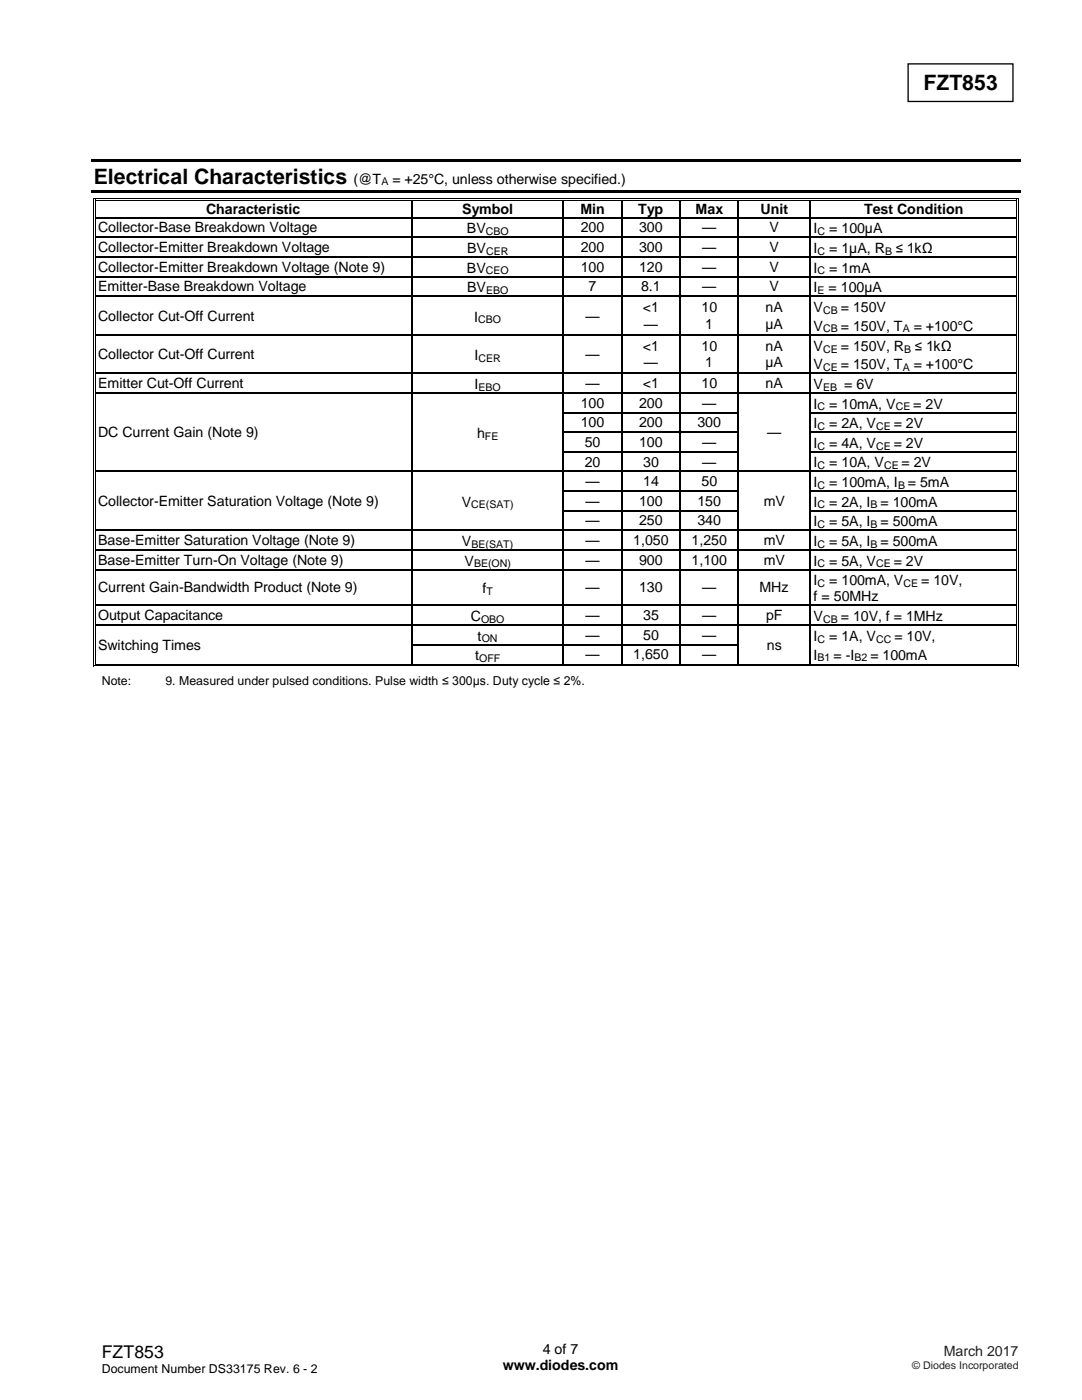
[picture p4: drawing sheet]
<svg xmlns="http://www.w3.org/2000/svg" width="216mm" height="279mm" viewBox="0 0 216 279" stroke-linecap="round" stroke-linejoin="round" font-family="sans-serif">
<defs><g id="words">
<g font-size="4.2">
<text x="184.3" y="18">FZT853</text>
<text x="18.7" y="36.7">Electrical Characteristics</text>
</g>
<text font-size="3.5" x="20.3" y="270.9">FZT853</text>
<g font-size="2.8">
<text x="70.5" y="36.7">(@T</text>
<text x="78.3" y="36.7">= +25°C, unless otherwise specified.)</text>
<text x="19.6" y="46.4">Collector-Base Breakdown Voltage</text>
<text x="41.1" y="42.6">Characteristic</text>
<text x="92.2" y="42.6">Symbol</text>
<text x="93.2" y="46.6">BV</text>
<text x="115.8" y="42.6">Min</text>
<text x="115.9" y="46.4">200</text>
<text x="127.4" y="42.6">Typ</text>
<text x="127.5" y="46.4">300</text>
<text x="138.8" y="42.6">Max</text>
<text x="140.1" y="46.4">—</text>
<text x="151.7" y="42.6">Unit</text>
<text x="153.6" y="46.4">V</text>
<text x="162.3" y="46.6">I</text>
<text x="165.5" y="46.6">= 100µA</text>
<text x="172.5" y="42.6">Test Condition</text>
<text x="19.6" y="50.3">Collector-Emitter Breakdown Voltage</text>
<text x="93.2" y="50.5">BV</text>
<text x="115.9" y="50.3">200</text>
<text x="127.5" y="50.3">300</text>
<text x="140.1" y="50.3">—</text>
<text x="153.6" y="50.3">V</text>
<text x="162.3" y="50.5">I</text>
<text x="165.5" y="50.5">= 1µA, R</text>
<text x="19.6" y="54.2">Collector-Emitter Breakdown Voltage (Note 9)</text>
<text x="19.6" y="58.1">Emitter-Base Breakdown Voltage</text>
<text x="93.2" y="54.4">BV</text>
<text x="93.2" y="58.3">BV</text>
<text x="115.9" y="54.2">100</text>
<text x="117.5" y="58.1">7</text>
<text x="127.5" y="54.2">120</text>
<text x="127.9" y="58.1">8.1</text>
<text x="140.1" y="54.2">—</text>
<text x="140.1" y="58.1">—</text>
<text x="153.6" y="54.2">V</text>
<text x="153.6" y="58.1">V</text>
<text x="162.3" y="54.4">I</text>
<text x="162.3" y="58.3">I</text>
<text x="165.3" y="58.3">= 100µA</text>
<text x="165.5" y="54.4">= 1mA</text>
<text x="19.6" y="64">Collector Cut-Off Current</text>
<text x="94.6" y="64.2">I</text>
<text x="116.8" y="64">—</text>
<text x="128.3" y="62.4">&lt;1</text>
<text x="128.5" y="65.6">—</text>
<text x="140" y="62.4">10</text>
<text x="140.7" y="65.6">1</text>
<text x="152.7" y="65.6">µA</text>
<text x="152.8" y="62.4">nA</text>
<text x="162.3" y="62.4">V</text>
<text x="167.8" y="62.4">= 150V</text>
<text x="19.6" y="71.7">Collector Cut-Off Current</text>
<text x="94.7" y="71.9">I</text>
<text x="116.8" y="71.7">—</text>
<text x="128.3" y="70.1">&lt;1</text>
<text x="140" y="70.1">10</text>
<text x="152.8" y="70.1">nA</text>
<text x="162.3" y="66">V</text>
<text x="162.3" y="70.1">V</text>
<text x="167.8" y="66">= 150V, T</text>
<text x="167.8" y="70.1">= 150V, R</text>
<text x="182.3" y="66">= +100°C</text>
<text x="19.6" y="77.4">Emitter Cut-Off Current</text>
<text x="94.7" y="77.6">I</text>
<text x="116.8" y="77.4">—</text>
<text x="128.3" y="77.4">&lt;1</text>
<text x="128.5" y="73.3">—</text>
<text x="140" y="77.4">10</text>
<text x="140.7" y="73.3">1</text>
<text x="152.7" y="73.3">µA</text>
<text x="152.8" y="77.4">nA</text>
<text x="162.3" y="73.7">V</text>
<text x="162.3" y="77.6">V</text>
<text x="167.8" y="73.7">= 150V, T</text>
<text x="168.4" y="77.6">= 6V</text>
<text x="182.3" y="73.7">= +100°C</text>
<text x="115.9" y="81.4">100</text>
<text x="127.5" y="81.4">200</text>
<text x="140.1" y="81.4">—</text>
<text x="162.3" y="81.5">I</text>
<text x="165.5" y="81.5">= 10mA, V</text>
<text x="182.2" y="81.5">= 2V</text>
<text x="19.6" y="87.2">DC Current Gain (Note 9)</text>
<text x="95.2" y="87.4">h</text>
<text x="115.9" y="85.3">100</text>
<text x="116.7" y="89.2">50</text>
<text x="127.5" y="85.3">200</text>
<text x="127.5" y="89.2">100</text>
<text x="139.2" y="85.3">300</text>
<text x="140.1" y="89.2">—</text>
<text x="153.1" y="87.2">—</text>
<text x="162.3" y="85.4">I</text>
<text x="162.3" y="89.4">I</text>
<text x="165.5" y="85.4">= 2A, V</text>
<text x="165.5" y="89.4">= 4A, V</text>
<text x="178.3" y="85.4">= 2V</text>
<text x="178.3" y="89.4">= 2V</text>
<text x="116.7" y="93.1">20</text>
<text x="128.3" y="93.1">30</text>
<text x="140.1" y="93.1">—</text>
<text x="162.3" y="93.3">I</text>
<text x="165.5" y="93.3">= 10A, V</text>
<text x="179.9" y="93.3">= 2V</text>
<text x="19.6" y="100.9">Collector-Emitter Saturation Voltage (Note 9)</text>
<text x="92.1" y="101.1">V</text>
<text x="116.8" y="97">—</text>
<text x="116.8" y="100.9">—</text>
<text x="127.5" y="100.9">100</text>
<text x="128.3" y="97">14</text>
<text x="139.2" y="100.9">150</text>
<text x="140" y="97">50</text>
<text x="152.4" y="100.9">mV</text>
<text x="162.3" y="97.2">I</text>
<text x="162.3" y="101.1">I</text>
<text x="165.5" y="97.2">= 100mA, I</text>
<text x="165.5" y="101.1">= 2A, I</text>
<text x="175.7" y="101.1">= 100mA</text>
<text x="181.2" y="97.2">= 5mA</text>
<text x="116.8" y="104.8">—</text>
<text x="127.5" y="104.8">250</text>
<text x="139.2" y="104.8">340</text>
<text x="162.3" y="105">I</text>
<text x="165.5" y="105">= 5A, I</text>
<text x="175.7" y="105">= 500mA</text>
<text x="19.6" y="108.8">Base-Emitter Saturation Voltage (Note 9)</text>
<text x="19.6" y="112.7">Base-Emitter Turn-On Voltage (Note 9)</text>
<text x="92.2" y="108.9">V</text>
<text x="92.7" y="112.9">V</text>
<text x="116.8" y="108.8">—</text>
<text x="116.8" y="112.7">—</text>
<text x="126.3" y="108.8">1,050</text>
<text x="127.5" y="112.7">900</text>
<text x="138" y="108.8">1,250</text>
<text x="138" y="112.7">1,100</text>
<text x="152.4" y="108.8">mV</text>
<text x="152.4" y="112.7">mV</text>
<text x="162.3" y="108.9">I</text>
<text x="162.3" y="112.9">I</text>
<text x="165.5" y="108.9">= 5A, I</text>
<text x="165.5" y="112.9">= 5A, V</text>
<text x="175.7" y="108.9">= 500mA</text>
<text x="178.3" y="112.9">= 2V</text>
<text x="19.6" y="118.2">Current Gain-Bandwidth Product (Note 9)</text>
<text x="96.3" y="118.4">f</text>
<text x="116.8" y="118.2">—</text>
<text x="127.5" y="118.2">130</text>
<text x="140.1" y="118.2">—</text>
<text x="151.6" y="118.2">MHz</text>
<text x="162.3" y="116.8">I</text>
<text x="165.5" y="116.8">= 100mA, V</text>
<text x="183.8" y="116.8">= 10V,</text>
<text x="19.6" y="123.8">Output Capacitance</text>
<text x="94" y="123.9">C</text>
<text x="116.8" y="123.8">—</text>
<text x="128.3" y="123.8">35</text>
<text x="140.1" y="123.8">—</text>
<text x="152.8" y="123.8">pF</text>
<text x="162.3" y="120">f = 50MHz</text>
<text x="162.3" y="123.9">V</text>
<text x="167.8" y="123.9">= 10V, f = 1MHz</text>
<text x="19.6" y="129.6">Switching Times</text>
<text x="94.8" y="131.8">t</text>
<text x="95.3" y="127.9">t</text>
<text x="116.8" y="127.7">—</text>
<text x="116.8" y="131.6">—</text>
<text x="126.3" y="131.6">1,650</text>
<text x="128.3" y="127.7">50</text>
<text x="140.1" y="127.7">—</text>
<text x="140.1" y="131.6">—</text>
<text x="153" y="129.6">ns</text>
<text x="162.3" y="128">I</text>
<text x="162.3" y="131.6">I</text>
<text x="165.5" y="128">= 1A, V</text>
<text x="166.3" y="131.6">= -I</text>
<text x="173.7" y="131.6">= 100mA</text>
<text x="178.5" y="128">= 10V,</text>
<text x="100.3" y="273.5">www.diodes.com</text>
<text x="108.3" y="270.2">4 of 7</text>
</g>
<text font-size="2.8" fill="#231f20" x="188.3" y="270.6">March 2017</text>
<g font-size="2.7">
<text x="178.7" y="50.5">≤ 1kΩ</text>
<text x="182.5" y="70.1">≤ 1kΩ</text>
</g>
<g font-size="2.5">
<text x="20.3" y="136.7">Note:</text>
<text x="33" y="136.7">9. Measured under pulsed conditions. Pulse width ≤ 300µs. Duty cycle ≤ 2%.</text>
<text x="20.3" y="274">Document Number DS33175 Rev. 6 - 2</text>
</g>
<g font-size="2.1">
<text x="76.1" y="37">A</text>
<text x="97" y="46.9">CBO</text>
<text x="163.1" y="46.9">C</text>
<text x="97" y="50.8">CER</text>
<text x="163.1" y="50.8">C</text>
<text x="176.6" y="50.8">B</text>
<text x="97" y="54.7">CEO</text>
<text x="97" y="58.6">EBO</text>
<text x="163.1" y="54.7">C</text>
<text x="163.1" y="58.6">E</text>
<text x="95.4" y="64.5">CBO</text>
<text x="164.2" y="62.7">CB</text>
<text x="164.2" y="66.3">CB</text>
<text x="164.2" y="70.4">CE</text>
<text x="180.1" y="66.3">A</text>
<text x="180.4" y="70.4">B</text>
<text x="95.5" y="72.2">CER</text>
<text x="95.5" y="77.9">EBO</text>
<text x="164.2" y="74">CE</text>
<text x="164.2" y="77.9">EB</text>
<text x="180.1" y="74">A</text>
<text x="163.1" y="81.9">C</text>
<text x="178.7" y="81.9">CE</text>
<text x="96.7" y="87.7">FE</text>
<text x="163.1" y="85.8">C</text>
<text x="163.1" y="89.7">C</text>
<text x="174.8" y="85.8">CE</text>
<text x="174.8" y="89.7">CE</text>
<text x="163.1" y="93.6">C</text>
<text x="176.4" y="93.6">CE</text>
<text x="94" y="101.4">CE(SAT)</text>
<text x="163.1" y="97.6">C</text>
<text x="163.1" y="101.4">C</text>
<text x="173.7" y="101.4">B</text>
<text x="179.2" y="97.6">B</text>
<text x="163.1" y="105.4">C</text>
<text x="173.7" y="105.4">B</text>
<text x="94.1" y="109.3">BE(SAT)</text>
<text x="94.6" y="113.2">BE(ON)</text>
<text x="163.1" y="109.3">C</text>
<text x="163.1" y="113.2">C</text>
<text x="173.7" y="109.3">B</text>
<text x="174.8" y="113.2">CE</text>
<text x="97.1" y="118.7">T</text>
<text x="163.1" y="117.1">C</text>
<text x="180.3" y="117.1">CE</text>
<text x="96" y="124.3">OBO</text>
<text x="164.2" y="124.3">CB</text>
<text x="96.1" y="128.2">ON</text>
<text x="163.1" y="128.3">C</text>
<text x="163.1" y="132">B1</text>
<text x="170.5" y="132">B2</text>
<text x="174.8" y="128.3">CC</text>
<text x="95.6" y="132.1">OFF</text>
</g>
<text font-size="2.1" fill="#231f20" x="182" y="273.2">© Diodes Incorporated</text>
</g></defs>
<path d="M181.2 12.8h20.9v7.4h-20.9z" fill="none" stroke="#000" stroke-width=".26"/>
<g fill="#000">
<path d="M18.2 31.8h185.5v.5h-185.5z" fill-rule="evenodd"/>
<path d="M18.2 38h185.5v.5h-185.5z" fill-rule="evenodd"/>
<path d="M18.6 39.5h.5v.2h-.5z" fill-rule="evenodd"/>
<path d="M82.1 39.5h.6v.2h-.6z" fill-rule="evenodd"/>
<path d="M112.3 39.5h.5v.2h-.5z" fill-rule="evenodd"/>
<path d="M123.9 39.5h.5v.2h-.5z" fill-rule="evenodd"/>
<path d="M135.6 39.5h.5v.2h-.5z" fill-rule="evenodd"/>
<path d="M147.2 39.5h.5v.2h-.5z" fill-rule="evenodd"/>
<path d="M161.5 39.5h.5v.2h-.5z" fill-rule="evenodd"/>
<path d="M202.8 39.5h.5v.2h-.5z" fill-rule="evenodd"/>
<path d="M18.6 39.5h.2v.6h-.2z" fill-rule="evenodd"/>
<path d="M18.6 43.3h.2v.3h-.2z" fill-rule="evenodd"/>
<path d="M18.6 47.3h.2v.2h-.2z" fill-rule="evenodd"/>
<path d="M18.6 51.1h.2v.3h-.2z" fill-rule="evenodd"/>
<path d="M18.6 55.1h.2v.2h-.2z" fill-rule="evenodd"/>
<path d="M18.6 59h.2v.2h-.2z" fill-rule="evenodd"/>
<path d="M18.9 39.9h.2v.2h-.2z" fill-rule="evenodd"/>
<path d="M18.9 39.9h.2v.2h-.2z" fill-rule="evenodd"/>
<path d="M18.9 43.3h.2v.3h-.2z" fill-rule="evenodd"/>
<path d="M18.9 47.3h.2v.2h-.2z" fill-rule="evenodd"/>
<path d="M18.9 51.1h.2v.3h-.2z" fill-rule="evenodd"/>
<path d="M18.9 55.1h.2v.2h-.2z" fill-rule="evenodd"/>
<path d="M18.9 59h.2v.2h-.2z" fill-rule="evenodd"/>
<path d="M82.1 40.1h.3z" fill-rule="evenodd"/>
<path d="M82.1 39.9h.6v.2h-.6z" fill-rule="evenodd"/>
<path d="M82.1 43.3h.3v.3h-.3z" fill-rule="evenodd"/>
<path d="M82.1 47.3h.3v.2h-.3z" fill-rule="evenodd"/>
<path d="M82.1 51.1h.3v.3h-.3z" fill-rule="evenodd"/>
<path d="M82.1 55.1h.3v.2h-.3z" fill-rule="evenodd"/>
<path d="M82.1 59h.3v.2h-.3z" fill-rule="evenodd"/>
<path d="M112.3 40.1h.2z" fill-rule="evenodd"/>
<path d="M112.3 39.9h.5v.2h-.5z" fill-rule="evenodd"/>
<path d="M112.3 43.3h.2v.3h-.2z" fill-rule="evenodd"/>
<path d="M112.3 47.3h.2v.2h-.2z" fill-rule="evenodd"/>
<path d="M112.3 51.1h.2v.3h-.2z" fill-rule="evenodd"/>
<path d="M112.3 55.1h.2v.2h-.2z" fill-rule="evenodd"/>
<path d="M112.3 59h.2v.2h-.2z" fill-rule="evenodd"/>
<path d="M123.9 40.1h.3z" fill-rule="evenodd"/>
<path d="M123.9 39.9h.5v.2h-.5z" fill-rule="evenodd"/>
<path d="M123.9 43.3h.3v.3h-.3z" fill-rule="evenodd"/>
<path d="M123.9 47.3h.3v.2h-.3z" fill-rule="evenodd"/>
<path d="M123.9 51.1h.3v.3h-.3z" fill-rule="evenodd"/>
<path d="M123.9 55.1h.3v.2h-.3z" fill-rule="evenodd"/>
<path d="M123.9 59h.3v.2h-.3z" fill-rule="evenodd"/>
<path d="M135.6 40.1h.2z" fill-rule="evenodd"/>
<path d="M135.6 39.9h.5v.2h-.5z" fill-rule="evenodd"/>
<path d="M135.6 43.3h.2v.3h-.2z" fill-rule="evenodd"/>
<path d="M135.6 47.3h.2v.2h-.2z" fill-rule="evenodd"/>
<path d="M135.6 51.1h.2v.3h-.2z" fill-rule="evenodd"/>
<path d="M135.6 55.1h.2v.2h-.2z" fill-rule="evenodd"/>
<path d="M135.6 59h.2v.2h-.2z" fill-rule="evenodd"/>
<path d="M147.2 40.1h.3z" fill-rule="evenodd"/>
<path d="M147.2 39.9h.5v.2h-.5z" fill-rule="evenodd"/>
<path d="M147.2 43.3h.3v.3h-.3z" fill-rule="evenodd"/>
<path d="M147.2 47.3h.3v.2h-.3z" fill-rule="evenodd"/>
<path d="M147.2 51.1h.3v.3h-.3z" fill-rule="evenodd"/>
<path d="M147.2 55.1h.3v.2h-.3z" fill-rule="evenodd"/>
<path d="M147.2 59h.3v.2h-.3z" fill-rule="evenodd"/>
<path d="M161.5 40.1h.3z" fill-rule="evenodd"/>
<path d="M161.5 39.9h.5v.2h-.5z" fill-rule="evenodd"/>
<path d="M161.5 43.3h.3v.3h-.3z" fill-rule="evenodd"/>
<path d="M161.5 47.3h.3v.2h-.3z" fill-rule="evenodd"/>
<path d="M161.5 51.1h.3v.3h-.3z" fill-rule="evenodd"/>
<path d="M161.5 55.1h.3v.2h-.3z" fill-rule="evenodd"/>
<path d="M161.5 59h.3v.2h-.3z" fill-rule="evenodd"/>
<path d="M202.8 39.9h.1v.2h-.1z" fill-rule="evenodd"/>
<path d="M202.8 39.9h.1v.2h-.1z" fill-rule="evenodd"/>
<path d="M202.8 43.3h.1v.3h-.1z" fill-rule="evenodd"/>
<path d="M202.8 47.3h.1v.2h-.1z" fill-rule="evenodd"/>
<path d="M202.8 51.1h.1v.3h-.1z" fill-rule="evenodd"/>
<path d="M202.8 55.1h.1v.2h-.1z" fill-rule="evenodd"/>
<path d="M202.8 59h.1v.2h-.1z" fill-rule="evenodd"/>
<path d="M203.1 39.5h.2v.6h-.2z" fill-rule="evenodd"/>
<path d="M203.1 43.3h.2v.3h-.2z" fill-rule="evenodd"/>
<path d="M203.1 47.3h.2v.2h-.2z" fill-rule="evenodd"/>
<path d="M203.1 51.1h.2v.3h-.2z" fill-rule="evenodd"/>
<path d="M203.1 55.1h.2v.2h-.2z" fill-rule="evenodd"/>
<path d="M203.1 59h.2v.2h-.2z" fill-rule="evenodd"/>
<path d="M18.6 66.8h.2v.3h-.2z" fill-rule="evenodd"/>
<path d="M18.6 74.4h.2v.2h-.2z" fill-rule="evenodd"/>
<path d="M18.6 78.3h.2v.2h-.2z" fill-rule="evenodd"/>
<path d="M18.9 66.8h.2v.3h-.2z" fill-rule="evenodd"/>
<path d="M18.9 74.4h.2v.2h-.2z" fill-rule="evenodd"/>
<path d="M18.9 78.3h.2v.2h-.2z" fill-rule="evenodd"/>
<path d="M82.1 66.8h.3v.3h-.3z" fill-rule="evenodd"/>
<path d="M82.1 74.4h.3v.2h-.3z" fill-rule="evenodd"/>
<path d="M82.1 78.3h.3v.2h-.3z" fill-rule="evenodd"/>
<path d="M112.3 66.8h.2v.3h-.2z" fill-rule="evenodd"/>
<path d="M112.3 74.4h.2v.2h-.2z" fill-rule="evenodd"/>
<path d="M112.3 78.3h.2v.2h-.2z" fill-rule="evenodd"/>
<path d="M123.9 66.8h.3v.3h-.3z" fill-rule="evenodd"/>
<path d="M123.9 74.4h.3v.2h-.3z" fill-rule="evenodd"/>
<path d="M123.9 78.3h.3v.2h-.3z" fill-rule="evenodd"/>
<path d="M135.6 66.8h.2v.3h-.2z" fill-rule="evenodd"/>
<path d="M135.6 74.4h.2v.2h-.2z" fill-rule="evenodd"/>
<path d="M135.6 78.3h.2v.2h-.2z" fill-rule="evenodd"/>
<path d="M147.2 66.8h.3v.3h-.3z" fill-rule="evenodd"/>
<path d="M147.2 74.4h.3v.2h-.3z" fill-rule="evenodd"/>
<path d="M147.2 78.3h.3v.2h-.3z" fill-rule="evenodd"/>
<path d="M161.5 66.8h.3v.3h-.3z" fill-rule="evenodd"/>
<path d="M161.5 74.4h.3v.2h-.3z" fill-rule="evenodd"/>
<path d="M161.5 78.3h.3v.2h-.3z" fill-rule="evenodd"/>
<path d="M202.8 66.8h.1v.3h-.1z" fill-rule="evenodd"/>
<path d="M202.8 74.4h.1v.2h-.1z" fill-rule="evenodd"/>
<path d="M202.8 78.3h.1v.2h-.1z" fill-rule="evenodd"/>
<path d="M203.1 66.8h.2v.3h-.2z" fill-rule="evenodd"/>
<path d="M203.1 74.4h.2v.2h-.2z" fill-rule="evenodd"/>
<path d="M203.1 78.3h.2v.2h-.2z" fill-rule="evenodd"/>
<path d="M18.6 82.2h.2v.3h-.2z" fill-rule="evenodd"/>
<path d="M18.6 86.1h.2v.3h-.2z" fill-rule="evenodd"/>
<path d="M18.6 90.1h.2v.2h-.2z" fill-rule="evenodd"/>
<path d="M18.6 94h.2v.2h-.2z" fill-rule="evenodd"/>
<path d="M18.6 97.9h.2v.2h-.2z" fill-rule="evenodd"/>
<path d="M18.9 82.2h.2v.3h-.2z" fill-rule="evenodd"/>
<path d="M18.9 86.1h.2v.3h-.2z" fill-rule="evenodd"/>
<path d="M18.9 90.1h.2v.2h-.2z" fill-rule="evenodd"/>
<path d="M18.9 94h.2v.2h-.2z" fill-rule="evenodd"/>
<path d="M18.9 97.9h.2v.2h-.2z" fill-rule="evenodd"/>
<path d="M82.1 82.2h.3v.3h-.3z" fill-rule="evenodd"/>
<path d="M82.1 86.1h.3v.3h-.3z" fill-rule="evenodd"/>
<path d="M82.1 90.1h.3v.2h-.3z" fill-rule="evenodd"/>
<path d="M82.1 94h.3v.2h-.3z" fill-rule="evenodd"/>
<path d="M82.1 97.9h.3v.2h-.3z" fill-rule="evenodd"/>
<path d="M112.3 82.2h.2v.3h-.2z" fill-rule="evenodd"/>
<path d="M112.3 86.1h.2v.3h-.2z" fill-rule="evenodd"/>
<path d="M112.3 90.1h.2v.2h-.2z" fill-rule="evenodd"/>
<path d="M112.3 94h.2v.2h-.2z" fill-rule="evenodd"/>
<path d="M112.3 97.9h.2v.2h-.2z" fill-rule="evenodd"/>
<path d="M123.9 82.2h.3v.3h-.3z" fill-rule="evenodd"/>
<path d="M123.9 86.1h.3v.3h-.3z" fill-rule="evenodd"/>
<path d="M123.9 90.1h.3v.2h-.3z" fill-rule="evenodd"/>
<path d="M123.9 94h.3v.2h-.3z" fill-rule="evenodd"/>
<path d="M123.9 97.9h.3v.2h-.3z" fill-rule="evenodd"/>
<path d="M135.6 82.2h.2v.3h-.2z" fill-rule="evenodd"/>
<path d="M135.6 86.1h.2v.3h-.2z" fill-rule="evenodd"/>
<path d="M135.6 90.1h.2v.2h-.2z" fill-rule="evenodd"/>
<path d="M135.6 94h.2v.2h-.2z" fill-rule="evenodd"/>
<path d="M135.6 97.9h.2v.2h-.2z" fill-rule="evenodd"/>
<path d="M147.2 82.2h.3v.3h-.3z" fill-rule="evenodd"/>
<path d="M147.2 86.1h.3v.3h-.3z" fill-rule="evenodd"/>
<path d="M147.2 90.1h.3v.2h-.3z" fill-rule="evenodd"/>
<path d="M147.2 94h.3v.2h-.3z" fill-rule="evenodd"/>
<path d="M147.2 97.9h.3v.2h-.3z" fill-rule="evenodd"/>
<path d="M161.5 82.2h.3v.3h-.3z" fill-rule="evenodd"/>
<path d="M161.5 86.1h.3v.3h-.3z" fill-rule="evenodd"/>
<path d="M161.5 90.1h.3v.2h-.3z" fill-rule="evenodd"/>
<path d="M161.5 94h.3v.2h-.3z" fill-rule="evenodd"/>
<path d="M161.5 97.9h.3v.2h-.3z" fill-rule="evenodd"/>
<path d="M202.8 82.2h.1v.3h-.1z" fill-rule="evenodd"/>
<path d="M202.8 86.1h.1v.3h-.1z" fill-rule="evenodd"/>
<path d="M202.8 90.1h.1v.2h-.1z" fill-rule="evenodd"/>
<path d="M202.8 94h.1v.2h-.1z" fill-rule="evenodd"/>
<path d="M202.8 97.9h.1v.2h-.1z" fill-rule="evenodd"/>
<path d="M203.1 82.2h.2v.3h-.2z" fill-rule="evenodd"/>
<path d="M203.1 86.1h.2v.3h-.2z" fill-rule="evenodd"/>
<path d="M203.1 90.1h.2v.2h-.2z" fill-rule="evenodd"/>
<path d="M203.1 94h.2v.2h-.2z" fill-rule="evenodd"/>
<path d="M203.1 97.9h.2v.2h-.2z" fill-rule="evenodd"/>
<path d="M18.6 101.8h.2v.2h-.2z" fill-rule="evenodd"/>
<path d="M18.6 105.7h.2v.3h-.2z" fill-rule="evenodd"/>
<path d="M18.6 109.6h.2v.3h-.2z" fill-rule="evenodd"/>
<path d="M18.6 113.6h.2v.2h-.2z" fill-rule="evenodd"/>
<path d="M18.9 101.8h.2v.2h-.2z" fill-rule="evenodd"/>
<path d="M18.9 105.7h.2v.3h-.2z" fill-rule="evenodd"/>
<path d="M18.9 109.6h.2v.3h-.2z" fill-rule="evenodd"/>
<path d="M18.9 113.6h.2v.2h-.2z" fill-rule="evenodd"/>
<path d="M82.1 101.8h.3v.2h-.3z" fill-rule="evenodd"/>
<path d="M82.1 105.7h.3v.3h-.3z" fill-rule="evenodd"/>
<path d="M82.1 109.6h.3v.3h-.3z" fill-rule="evenodd"/>
<path d="M82.1 113.6h.3v.2h-.3z" fill-rule="evenodd"/>
<path d="M112.3 101.8h.2v.2h-.2z" fill-rule="evenodd"/>
<path d="M112.3 105.7h.2v.3h-.2z" fill-rule="evenodd"/>
<path d="M112.3 109.6h.2v.3h-.2z" fill-rule="evenodd"/>
<path d="M112.3 113.6h.2v.2h-.2z" fill-rule="evenodd"/>
<path d="M123.9 101.8h.3v.2h-.3z" fill-rule="evenodd"/>
<path d="M123.9 105.7h.3v.3h-.3z" fill-rule="evenodd"/>
<path d="M123.9 109.6h.3v.3h-.3z" fill-rule="evenodd"/>
<path d="M123.9 113.6h.3v.2h-.3z" fill-rule="evenodd"/>
<path d="M135.6 101.8h.2v.2h-.2z" fill-rule="evenodd"/>
<path d="M135.6 105.7h.2v.3h-.2z" fill-rule="evenodd"/>
<path d="M135.6 109.6h.2v.3h-.2z" fill-rule="evenodd"/>
<path d="M135.6 113.6h.2v.2h-.2z" fill-rule="evenodd"/>
<path d="M147.2 101.8h.3v.2h-.3z" fill-rule="evenodd"/>
<path d="M147.2 105.7h.3v.3h-.3z" fill-rule="evenodd"/>
<path d="M147.2 109.6h.3v.3h-.3z" fill-rule="evenodd"/>
<path d="M147.2 113.6h.3v.2h-.3z" fill-rule="evenodd"/>
<path d="M161.5 101.8h.3v.2h-.3z" fill-rule="evenodd"/>
<path d="M161.5 105.7h.3v.3h-.3z" fill-rule="evenodd"/>
<path d="M161.5 109.6h.3v.3h-.3z" fill-rule="evenodd"/>
<path d="M161.5 113.6h.3v.2h-.3z" fill-rule="evenodd"/>
<path d="M202.8 101.8h.1v.2h-.1z" fill-rule="evenodd"/>
<path d="M202.8 105.7h.1v.3h-.1z" fill-rule="evenodd"/>
<path d="M202.8 109.6h.1v.3h-.1z" fill-rule="evenodd"/>
<path d="M202.8 113.6h.1v.2h-.1z" fill-rule="evenodd"/>
<path d="M203.1 101.8h.2v.2h-.2z" fill-rule="evenodd"/>
<path d="M203.1 105.7h.2v.3h-.2z" fill-rule="evenodd"/>
<path d="M203.1 109.6h.2v.3h-.2z" fill-rule="evenodd"/>
<path d="M203.1 113.6h.2v.2h-.2z" fill-rule="evenodd"/>
<path d="M18.6 120.7h.2v.3h-.2z" fill-rule="evenodd"/>
<path d="M18.6 124.6h.2v.3h-.2z" fill-rule="evenodd"/>
<path d="M18.6 128.5h.2v.3h-.2z" fill-rule="evenodd"/>
<path d="M18.6 132.5h.2v.5h-.2z" fill-rule="evenodd"/>
<path d="M18.6 132.8h.5v.2h-.5z" fill-rule="evenodd"/>
<path d="M18.9 120.7h.2v.3h-.2z" fill-rule="evenodd"/>
<path d="M18.9 124.6h.2v.3h-.2z" fill-rule="evenodd"/>
<path d="M18.9 128.5h.2v.3h-.2z" fill-rule="evenodd"/>
<path d="M18.9 132.5h.2v.1h-.2z" fill-rule="evenodd"/>
<path d="M18.9 132.5h.2v.1h-.2z" fill-rule="evenodd"/>
<path d="M82.1 120.7h.3v.3h-.3z" fill-rule="evenodd"/>
<path d="M82.1 124.6h.3v.3h-.3z" fill-rule="evenodd"/>
<path d="M82.1 128.5h.3v.3h-.3z" fill-rule="evenodd"/>
<path d="M82.1 132.5h.6v.1h-.6z" fill-rule="evenodd"/>
<path d="M82.1 132.8h.6v.2h-.6z" fill-rule="evenodd"/>
<path d="M112.3 120.7h.2v.3h-.2z" fill-rule="evenodd"/>
<path d="M112.3 124.6h.2v.3h-.2z" fill-rule="evenodd"/>
<path d="M112.3 128.5h.2v.3h-.2z" fill-rule="evenodd"/>
<path d="M112.3 132.5h.5v.1h-.5z" fill-rule="evenodd"/>
<path d="M112.3 132.8h.5v.2h-.5z" fill-rule="evenodd"/>
<path d="M123.9 120.7h.3v.3h-.3z" fill-rule="evenodd"/>
<path d="M123.9 124.6h.3v.3h-.3z" fill-rule="evenodd"/>
<path d="M123.9 128.5h.3v.3h-.3z" fill-rule="evenodd"/>
<path d="M123.9 132.5h.5v.1h-.5z" fill-rule="evenodd"/>
<path d="M123.9 132.8h.5v.2h-.5z" fill-rule="evenodd"/>
<path d="M135.6 120.7h.2v.3h-.2z" fill-rule="evenodd"/>
<path d="M135.6 124.6h.2v.3h-.2z" fill-rule="evenodd"/>
<path d="M135.6 128.5h.2v.3h-.2z" fill-rule="evenodd"/>
<path d="M135.6 132.5h.5v.1h-.5z" fill-rule="evenodd"/>
<path d="M135.6 132.8h.5v.2h-.5z" fill-rule="evenodd"/>
<path d="M147.2 120.7h.3v.3h-.3z" fill-rule="evenodd"/>
<path d="M147.2 124.6h.3v.3h-.3z" fill-rule="evenodd"/>
<path d="M147.2 128.5h.3v.3h-.3z" fill-rule="evenodd"/>
<path d="M147.2 132.5h.5v.1h-.5z" fill-rule="evenodd"/>
<path d="M147.2 132.8h.5v.2h-.5z" fill-rule="evenodd"/>
<path d="M161.5 120.7h.3v.3h-.3z" fill-rule="evenodd"/>
<path d="M161.5 124.6h.3v.3h-.3z" fill-rule="evenodd"/>
<path d="M161.5 128.5h.3v.3h-.3z" fill-rule="evenodd"/>
<path d="M161.5 132.5h.5v.1h-.5z" fill-rule="evenodd"/>
<path d="M161.5 132.8h.5v.2h-.5z" fill-rule="evenodd"/>
<path d="M202.8 120.7h.1v.3h-.1z" fill-rule="evenodd"/>
<path d="M202.8 124.6h.1v.3h-.1z" fill-rule="evenodd"/>
<path d="M202.8 128.5h.1v.3h-.1z" fill-rule="evenodd"/>
<path d="M202.8 132.8h.5v.2h-.5z" fill-rule="evenodd"/>
<path d="M202.8 132.5h.1v.1h-.1z" fill-rule="evenodd"/>
<path d="M202.8 132.5h.1v.1h-.1z" fill-rule="evenodd"/>
<path d="M203.1 120.7h.2v.3h-.2z" fill-rule="evenodd"/>
<path d="M203.1 124.6h.2v.3h-.2z" fill-rule="evenodd"/>
<path d="M203.1 128.5h.2v.3h-.2z" fill-rule="evenodd"/>
<path d="M203.1 132.5h.2v.5h-.2z" fill-rule="evenodd"/>
</g>
<g fill="none" stroke="#000" stroke-width=".2">
<path d="M19.1 39.6h63M19.1 40h63M82.7 39.6h29.6M82.7 40h29.6M112.8 39.6h11.1M112.8 40h11.1M124.4 39.6h11.2M124.4 40h11.2M136.1 39.6h11.1M136.1 40h11.1M147.7 39.6h13.8M147.7 40h13.8"/>
<path d="M162 39.6h40.8M162 40h40.8M18.7 40.1v3.2M18.7 43.6v3.7M18.7 47.5v3.6M18.7 51.4v3.7M18.7 55.3v3.7M18.7 59.2v7.6M19 40.1v3.2M19 43.6v3.7M19 47.5v3.6M19 51.4v3.7"/>
<path d="M19 55.3v3.7M19 59.2v7.6M202.9 40.1v3.2M202.9 43.6v3.7M202.9 47.5v3.6M202.9 51.4v3.7M202.9 55.3v3.7M202.9 59.2v7.6M203.2 40.1v3.2M203.2 43.6v3.7M203.2 47.5v3.6M203.2 51.4v3.7"/>
<path d="M203.2 55.3v3.7M203.2 59.2v7.6M18.7 67.1v7.3M18.7 74.6v3.7M18.7 78.5v3.7M19 67.1v7.3M19 74.6v3.7M19 78.5v3.7M202.9 67.1v7.3M202.9 74.6v3.7M202.9 78.5v3.7M203.2 67.1v7.3"/>
<path d="M203.2 74.6v3.7M203.2 78.5v3.7M18.7 82.5v3.6M18.7 86.4v3.7M18.7 90.3v3.7M18.7 94.2v3.7M18.7 98.1v3.7M19 82.5v3.6M19 86.4v3.7M19 90.3v3.7M19 94.2v3.7M19 98.1v3.7"/>
<path d="M202.9 82.5v3.6M202.9 86.4v3.7M202.9 90.3v3.7M202.9 94.2v3.7M202.9 98.1v3.7M203.2 82.5v3.6M203.2 86.4v3.7M203.2 90.3v3.7M203.2 94.2v3.7M203.2 98.1v3.7M18.7 102v3.7M18.7 106v3.6"/>
<path d="M18.7 109.9v3.7M18.7 113.8v6.9M19 102v3.7M19 106v3.6M19 109.9v3.7M19 113.8v6.9M202.9 102v3.7M202.9 106v3.6M202.9 109.9v3.7M202.9 113.8v6.9M203.2 102v3.7M203.2 106v3.6"/>
<path d="M203.2 109.9v3.7M203.2 113.8v6.9M18.7 121v3.6M18.7 124.9v3.6M18.7 128.8v3.7M19 121v3.6M19 124.9v3.6M19 128.8v3.7M19.1 132.9h63M19.1 132.6h63M82.7 132.9h29.6M82.7 132.6h29.6"/>
<path d="M112.8 132.9h11.1M112.8 132.6h11.1M124.4 132.9h11.2M124.4 132.6h11.2M136.1 132.9h11.1M136.1 132.6h11.1M147.7 132.9h13.8M147.7 132.6h13.8M162 132.9h40.8M162 132.6h40.8M202.9 121v3.6M202.9 124.9v3.6"/>
<path d="M202.9 128.8v3.7M203.2 121v3.6M203.2 124.9v3.6M203.2 128.8v3.7"/>
</g>
<g fill="none" stroke="#000" stroke-width=".25">
<path d="M19.1 43.4h63M19.1 47.4h63M19.1 51.3h63M19.1 55.2h63M19.1 59.1h63M82.3 40.1v3.2M82.3 43.6v3.7M82.3 47.5v3.6M82.3 51.4v3.7M82.3 55.3v3.7M82.3 59.2v7.6M82.4 43.4h29.9"/>
<path d="M82.4 47.4h29.9M82.4 51.3h29.9M82.4 55.2h29.9M82.4 59.1h29.9M112.4 40.1v3.2M112.4 43.6v3.7M112.4 47.5v3.6M112.4 51.4v3.7M112.4 55.3v3.7M112.4 59.2v7.6M112.5 43.4h11.4M112.5 47.4h11.4"/>
<path d="M112.5 51.3h11.4M112.5 55.2h11.4M112.5 59.1h11.4M124.1 40.1v3.2M124.1 43.6v3.7M124.1 47.5v3.6M124.1 51.4v3.7M124.1 55.3v3.7M124.1 59.2v7.6M124.2 43.4h11.4M124.2 47.4h11.4M124.2 51.3h11.4"/>
<path d="M124.2 55.2h11.4M124.2 59.1h11.4M135.7 40.1v3.2M135.7 43.6v3.7M135.7 47.5v3.6M135.7 51.4v3.7M135.7 55.3v3.7M135.7 59.2v7.6M135.8 43.4h11.4M135.8 47.4h11.4M135.8 51.3h11.4M135.8 55.2h11.4"/>
<path d="M135.8 59.1h11.4M147.3 40.1v3.2M147.3 43.6v3.7M147.3 47.5v3.6M147.3 51.4v3.7M147.3 55.3v3.7M147.3 59.2v7.6M147.5 43.4h14M147.5 47.4h14M147.5 51.3h14M147.5 55.2h14M147.5 59.1h14"/>
<path d="M161.7 40.1v3.2M161.7 43.6v3.7M161.7 47.5v3.6M161.7 51.4v3.7M161.7 55.3v3.7M161.7 59.2v7.6M161.8 43.4h41M161.8 47.4h41M161.8 51.3h41M161.8 55.2h41M161.8 59.1h41M19.1 66.9h63"/>
<path d="M19.1 74.5h63M19.1 78.4h63M82.3 67.1v7.3M82.3 74.6v3.7M82.3 78.5v3.7M82.4 66.9h29.9M82.4 74.5h29.9M82.4 78.4h29.9M112.4 67.1v7.3M112.4 74.6v3.7M112.4 78.5v3.7M112.5 66.9h11.4"/>
<path d="M112.5 74.5h11.4M112.5 78.4h11.4M124.1 67.1v7.3M124.1 74.6v3.7M124.1 78.5v3.7M124.2 66.9h11.4M124.2 74.5h11.4M124.2 78.4h11.4M135.7 67.1v7.3M135.7 74.6v3.7M135.7 78.5v3.7M135.8 66.9h11.4"/>
<path d="M135.8 74.5h11.4M135.8 78.4h11.4M147.3 67.1v7.3M147.3 74.6v3.7M147.3 78.5v3.7M147.5 66.9h14M147.5 74.5h14M147.5 78.4h14M161.7 67.1v7.3M161.7 74.6v3.7M161.7 78.5v3.7M161.8 66.9h41"/>
<path d="M161.8 74.5h41M161.8 78.4h41M19.1 94.1h63M82.3 82.5v3.6M82.3 86.4v3.7M82.3 90.3v3.7M82.3 94.2v3.7M82.3 98.1v3.7M82.4 94.1h29.9M112.4 82.5v3.6M112.4 86.4v3.7M112.4 90.3v3.7"/>
<path d="M112.4 94.2v3.7M112.4 98.1v3.7M112.5 82.3h11.4M112.5 86.2h11.4M112.5 90.2h11.4M112.5 94.1h11.4M112.5 98h11.4M124.1 82.5v3.6M124.1 86.4v3.7M124.1 90.3v3.7M124.1 94.2v3.7M124.1 98.1v3.7"/>
<path d="M124.2 82.3h11.4M124.2 86.2h11.4M124.2 90.2h11.4M124.2 94.1h11.4M124.2 98h11.4M135.7 82.5v3.6M135.7 86.4v3.7M135.7 90.3v3.7M135.7 94.2v3.7M135.7 98.1v3.7M135.8 82.3h11.4M135.8 86.2h11.4"/>
<path d="M135.8 90.2h11.4M135.8 94.1h11.4M135.8 98h11.4M147.3 82.5v3.6M147.3 86.4v3.7M147.3 90.3v3.7M147.3 94.2v3.7M147.3 98.1v3.7M147.5 94.1h14M161.7 82.5v3.6M161.7 86.4v3.7M161.7 90.3v3.7"/>
<path d="M161.7 94.2v3.7M161.7 98.1v3.7M161.8 82.3h41M161.8 86.2h41M161.8 90.2h41M161.8 94.1h41M161.8 98h41M19.1 105.9h63M19.1 109.7h63M19.1 113.7h63M82.3 102v3.7M82.3 106v3.6"/>
<path d="M82.3 109.9v3.7M82.3 113.8v6.9M82.4 105.9h29.9M82.4 109.7h29.9M82.4 113.7h29.9M112.4 102v3.7M112.4 106v3.6M112.4 109.9v3.7M112.4 113.8v6.9M112.5 101.9h11.4M112.5 105.9h11.4M112.5 109.7h11.4"/>
<path d="M112.5 113.7h11.4M124.1 102v3.7M124.1 106v3.6M124.1 109.9v3.7M124.1 113.8v6.9M124.2 101.9h11.4M124.2 105.9h11.4M124.2 109.7h11.4M124.2 113.7h11.4M135.7 102v3.7M135.7 106v3.6M135.7 109.9v3.7"/>
<path d="M135.7 113.8v6.9M135.8 101.9h11.4M135.8 105.9h11.4M135.8 109.7h11.4M135.8 113.7h11.4M147.3 102v3.7M147.3 106v3.6M147.3 109.9v3.7M147.3 113.8v6.9M147.5 105.9h14M147.5 109.7h14M147.5 113.7h14"/>
<path d="M161.7 102v3.7M161.7 106v3.6M161.7 109.9v3.7M161.7 113.8v6.9M161.8 101.9h41M161.8 105.9h41M161.8 109.7h41M161.8 113.7h41M19.1 120.8h63M19.1 124.8h63M82.3 121v3.6M82.3 124.9v3.6"/>
<path d="M82.3 128.8v3.7M82.4 120.8h29.9M82.4 124.8h29.9M82.4 128.7h29.9M112.4 121v3.6M112.4 124.9v3.6M112.4 128.8v3.7M112.5 120.8h11.4M112.5 124.8h11.4M112.5 128.7h11.4M124.1 121v3.6M124.1 124.9v3.6"/>
<path d="M124.1 128.8v3.7M124.2 120.8h11.4M124.2 124.8h11.4M124.2 128.7h11.4M135.7 121v3.6M135.7 124.9v3.6M135.7 128.8v3.7M135.8 120.8h11.4M135.8 124.8h11.4M135.8 128.7h11.4M147.3 121v3.6M147.3 124.9v3.6"/>
<path d="M147.3 128.8v3.7M147.5 120.8h14M147.5 124.8h14M161.7 121v3.6M161.7 124.9v3.6M161.7 128.8v3.7M161.8 120.8h41M161.8 124.8h41"/>
</g>
<use href="#words"/>
</svg>
